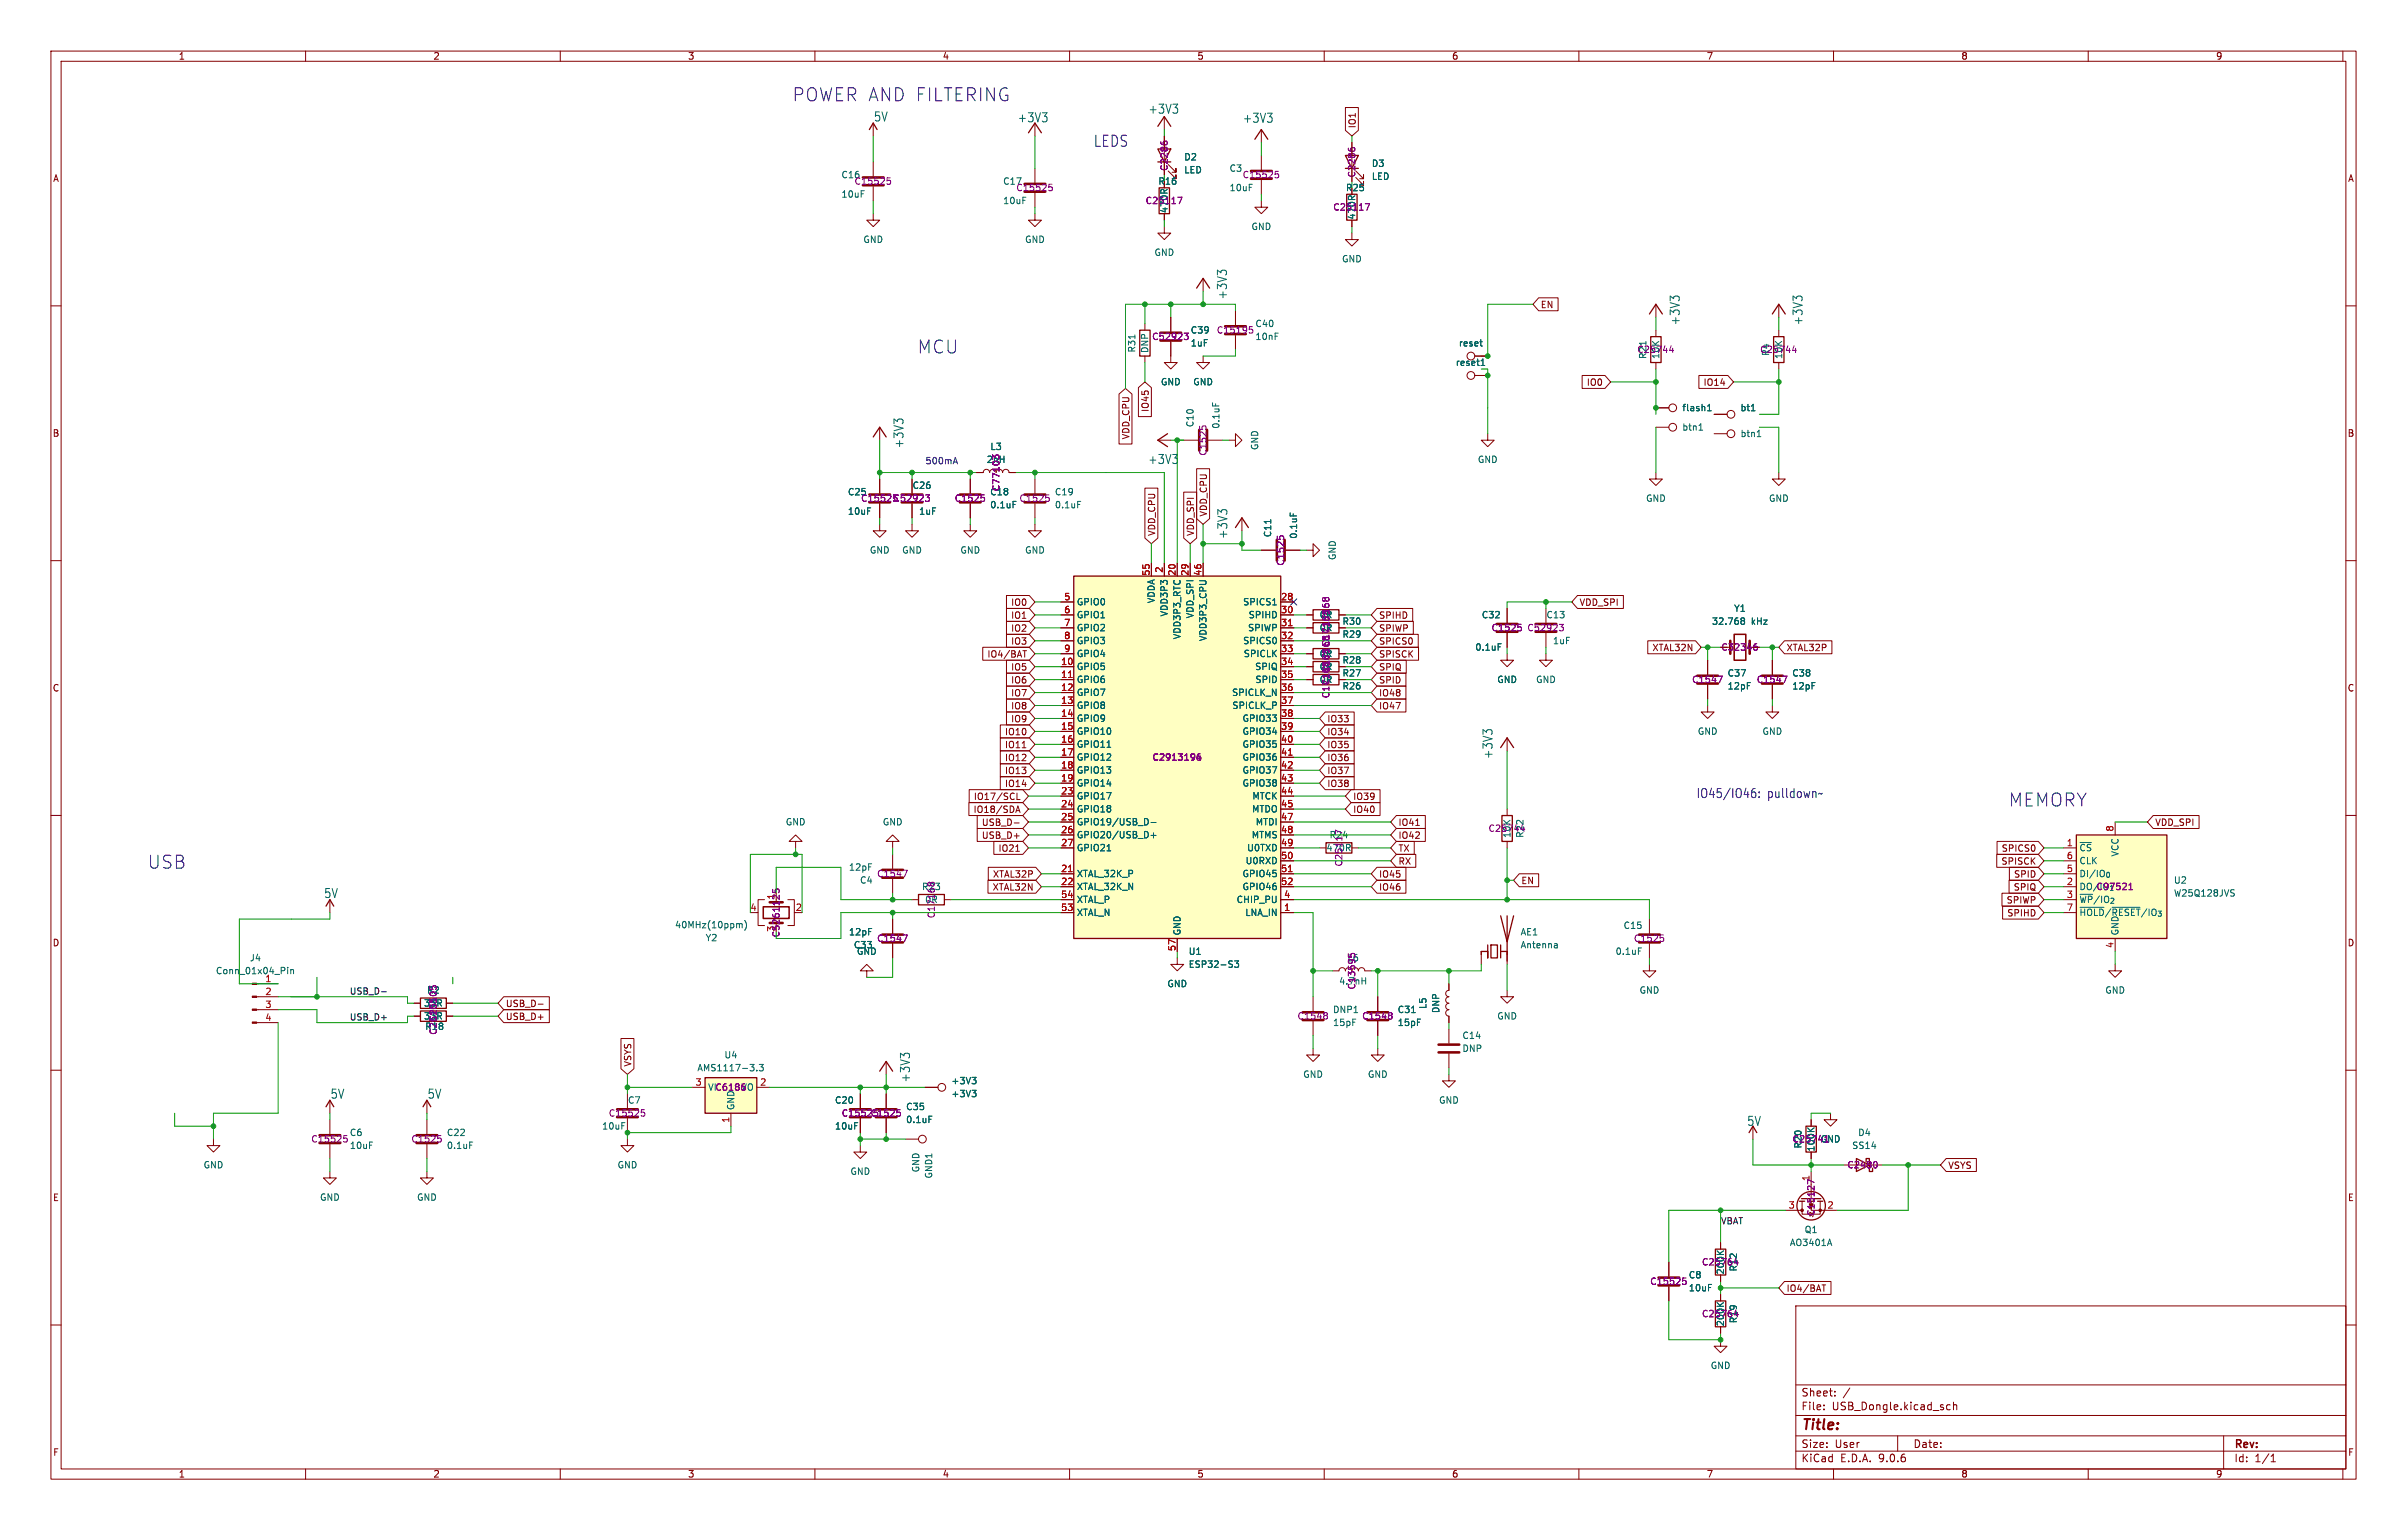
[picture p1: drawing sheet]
<svg xmlns="http://www.w3.org/2000/svg" width="473mm" height="300mm" viewBox="0 0 473 300" stroke-linecap="round" stroke-linejoin="round" font-family="sans-serif">
<defs><g id="words">
<g font-size="3.5" fill="#0000c2">
<text x="155.4" y="20.1">POWER AND FILTERING</text>
<text x="180.1" y="69.6">MCU</text>
<text x="394.4" y="158.5">MEMORY</text>
<text x="29" y="170.7">USB</text>
</g>
<text font-size="3" fill="#0000c2" x="214.6" y="29">LEDS</text>
<text font-size="2.8" fill="#840000" x="353.6" y="281.2">Title:</text>
<g font-size="2.5" fill="#006464">
<text x="225.4" y="22.5">+3V3</text>
<text x="171.5" y="24">5V</text>
<text x="199.7" y="24.2">+3V3</text>
<text x="243.9" y="24.3">+3V3</text>
<text x="241.1" y="58.9" transform="rotate(-90 241.1 58.9)">+3V3</text>
<text x="330" y="63.9" transform="rotate(-90 330 63.9)">+3V3</text>
<text x="354.1" y="63.9" transform="rotate(-90 354.1 63.9)">+3V3</text>
<text x="177.6" y="88.1" transform="rotate(-90 177.6 88.1)">+3V3</text>
<text x="225.4" y="91.3">+3V3</text>
<text x="241.2" y="105.8" transform="rotate(-90 241.2 105.8)">+3V3</text>
<text x="293.3" y="149" transform="rotate(-90 293.3 149)">+3V3</text>
<text x="63.6" y="176.4">5V</text>
<text x="64.8" y="215.8">5V</text>
<text x="83.9" y="215.8">5V</text>
<text x="178.9" y="212.5" transform="rotate(-90 178.9 212.5)">+3V3</text>
<text x="343" y="221.1">5V</text>
</g>
<g font-size="2.5" fill="#0000c2">
<text x="333" y="156.7">IO45/IO46:</text>
<text x="347" y="156.7">pulldown~~{}</text>
</g>
<g font-size="2.1" fill="#840000">
<text x="353.6" y="274.3">Sheet:</text>
<text x="353.6" y="277">File:</text>
<text x="359.7" y="277">USB_Dongle.kicad_sch</text>
<text x="353.6" y="287.2">KiCad</text>
<text x="353.6" y="284.4">Size:</text>
<text x="360.2" y="284.4">User</text>
<text x="361.3" y="287.2">E.D.A.</text>
<text x="368.9" y="287.2">9.0.6</text>
<text x="375.6" y="284.4">Date:</text>
<text x="438.6" y="284.6">Rev:</text>
<text x="438.6" y="287.2">Id:</text>
<text x="442.7" y="287.2">1/1</text>
</g>
<g font-size="1.8" fill="#840000">
<text x="35" y="11.9">1</text>
<text x="85" y="11.9">2</text>
<text x="135" y="11.9">3</text>
<text x="185" y="11.9">4</text>
<text x="235" y="11.9">5</text>
<text x="285" y="11.9">6</text>
<text x="335" y="11.9">7</text>
<text x="385" y="11.9">8</text>
<text x="435" y="11.9">9</text>
<text x="266.4" y="25.3" transform="rotate(-90 266.4 25.3)">IO1</text>
<text x="10.3" y="35.9">A</text>
<text x="460.9" y="35.9">A</text>
<text x="227.3" y="36.4">R16</text>
<text x="264.2" y="37.7">R25</text>
<text x="302.4" y="60.7">EN</text>
<text x="311.5" y="75.9">IO0</text>
<text x="334.4" y="75.9">IO14</text>
<text x="225.7" y="80.9" transform="rotate(-90 225.7 80.9)">IO45</text>
<text x="10.3" y="85.9">B</text>
<text x="221.9" y="86.3" transform="rotate(-90 221.9 86.3)">VDD_CPU</text>
<text x="460.8" y="85.9">B</text>
<text x="237.2" y="101.5" transform="rotate(-90 237.2 101.5)">VDD_CPU</text>
<text x="227" y="105.3" transform="rotate(-90 227 105.3)">VDD_CPU</text>
<text x="234.6" y="105.3" transform="rotate(-90 234.6 105.3)">VDD_SPI</text>
<text x="198.4" y="119.1">IO0</text>
<text x="310" y="119.1">VDD_SPI</text>
<text x="198.4" y="124.2">IO2</text>
<text x="198.4" y="121.6">IO1</text>
<text x="270.7" y="124.2">SPIWP</text>
<text x="270.7" y="121.6">SPIHD</text>
<text x="193.8" y="129.2">IO4/BAT</text>
<text x="198.4" y="126.7">IO3</text>
<text x="198.4" y="131.8">IO5</text>
<text x="270.7" y="131.8">SPIQ</text>
<text x="270.7" y="129.2">SPISCK</text>
<text x="270.7" y="126.7">SPICS0</text>
<text x="324.3" y="128">XTAL32N</text>
<text x="337.9" y="127.9">C32346</text>
<text x="350.7" y="128">XTAL32P</text>
<text x="10.3" y="135.9">C</text>
<text x="198.4" y="134.3">IO6</text>
<text x="198.4" y="136.9">IO7</text>
<text x="270.7" y="134.3">SPID</text>
<text x="270.7" y="136.9">IO48</text>
<text x="460.8" y="135.9">C</text>
<text x="198.4" y="139.4">IO8</text>
<text x="198.4" y="141.9">IO9</text>
<text x="260.5" y="141.9">IO33</text>
<text x="270.7" y="139.4">IO47</text>
<text x="197.2" y="147">IO11</text>
<text x="197.2" y="149.6">IO12</text>
<text x="197.2" y="144.5">IO10</text>
<text x="260.5" y="144.5">IO34</text>
<text x="260.5" y="149.6">IO36</text>
<text x="260.5" y="147">IO35</text>
<text x="197.2" y="152.1">IO13</text>
<text x="197.2" y="154.6">IO14</text>
<text x="260.5" y="154.6">IO38</text>
<text x="260.5" y="152.1">IO37</text>
<text x="191" y="159.7">IO18/SDA</text>
<text x="191.1" y="157.2">IO17/SCL</text>
<text x="265.6" y="159.7">IO40</text>
<text x="265.6" y="157.2">IO39</text>
<text x="192.7" y="162.3">USB_D-</text>
<text x="192.7" y="164.8">USB_D+</text>
<text x="195.9" y="167.3">IO21</text>
<text x="274.5" y="162.3">IO41</text>
<text x="274.5" y="167.3">TX</text>
<text x="274.5" y="164.8">IO42</text>
<text x="392.9" y="167.3">SPICS0</text>
<text x="423.1" y="162.3">VDD_SPI</text>
<text x="194.9" y="172.4">XTAL32P</text>
<text x="270.7" y="172.4">IO45</text>
<text x="274.5" y="169.9">RX</text>
<text x="298.6" y="173.7">EN</text>
<text x="392.9" y="169.9">SPISCK</text>
<text x="395.3" y="172.4">SPID</text>
<text x="194.8" y="175">XTAL32N</text>
<text x="270.7" y="175">IO46</text>
<text x="393.9" y="177.5">SPIWP</text>
<text x="395.3" y="175">SPIQ</text>
<text x="10.3" y="185.9">D</text>
<text x="394" y="180">SPIHD</text>
<text x="460.8" y="185.9">D</text>
<text x="99.2" y="197.8">USB_D-</text>
<text x="99.2" y="200.4">USB_D+</text>
<text x="124.1" y="209.4" transform="rotate(-90 124.1 209.4)">VSYS</text>
<text x="382.4" y="229.6">VSYS</text>
<text x="10.3" y="235.9">E</text>
<text x="460.9" y="235.9">E</text>
<text x="350.7" y="253.7">IO4/BAT</text>
<text x="10.3" y="285.9">F</text>
<text x="460.9" y="285.9">F</text>
<text x="35" y="290.2">1</text>
<text x="85" y="290.2">2</text>
<text x="135" y="290.2">3</text>
<text x="185" y="290.2">4</text>
<text x="235" y="290.2">5</text>
<text x="285" y="290.2">6</text>
<text x="335" y="290.2">7</text>
<text x="385" y="290.2">8</text>
<text x="435" y="290.2">9</text>
</g>
<g font-size="1.8" fill="#840084">
<text x="165.1" y="35.2">C16</text>
<text x="229.5" y="33.7" transform="rotate(-90 229.5 33.7)">C2286</text>
<text x="243.9" y="35.2">C15525</text>
<text x="266.3" y="34.9" transform="rotate(-90 266.3 34.9)">C2286</text>
<text x="167.7" y="36.4">C15525</text>
<text x="196.9" y="36.4">C17</text>
<text x="199.4" y="37.7">C15525</text>
<text x="224.8" y="40.3">C25117</text>
<text x="229.5" y="41.9" transform="rotate(-90 229.5 41.9)">470R</text>
<text x="261.7" y="41.5">C25117</text>
<text x="266.3" y="43.2" transform="rotate(-90 266.3 43.2)">470R</text>
<text x="233.7" y="65.7">C39</text>
<text x="238.8" y="65.7">C15195</text>
<text x="246.4" y="64.4">C40</text>
<text x="226.1" y="66.9">C52923</text>
<text x="321.4" y="69.5">C25744</text>
<text x="323.4" y="70.6" transform="rotate(-90 323.4 70.6)">R21</text>
<text x="326" y="70.6" transform="rotate(-90 326 70.6)">10K</text>
<text x="345.5" y="69.5">C25744</text>
<text x="347.6" y="69.9" transform="rotate(-90 347.6 69.9)">R4</text>
<text x="350.1" y="70.6" transform="rotate(-90 350.1 70.6)">10K</text>
<text x="237.1" y="89.5" transform="rotate(-90 237.1 89.5)">C1525</text>
<text x="193.6" y="91.1">2nH</text>
<text x="166.4" y="97.4">C25</text>
<text x="169" y="98.7">C15525C52923</text>
<text x="187.3" y="98.7">C1525</text>
<text x="194.3" y="97.4">C18</text>
<text x="196.4" y="96.5" transform="rotate(-90 196.4 96.5)">C77103</text>
<text x="200" y="98.7">C1525</text>
<text x="252.3" y="111.1" transform="rotate(-90 252.3 111.1)">C1525</text>
<text x="259" y="121.5">0R</text>
<text x="259" y="124.1">0R</text>
<text x="261.2" y="124.4" transform="rotate(-90 261.2 124.4)">C17168</text>
<text x="292.8" y="124.1">C1525</text>
<text x="299.8" y="124.1">C52923</text>
<text x="259" y="131.7">0R</text>
<text x="259" y="129.2">0R</text>
<text x="259" y="134.2">0R</text>
<text x="261.2" y="137.1" transform="rotate(-90 261.2 137.1)">C17168</text>
<text x="332.1" y="134.2">C1547</text>
<text x="344.8" y="134.2">C1547</text>
<text x="226.2" y="149.5">C2913196</text>
<text x="260.3" y="167.3">470R</text>
<text x="260.9" y="164.7">R24</text>
<text x="292.1" y="163.4">C25744</text>
<text x="296.8" y="164.5" transform="rotate(-90 296.8 164.5)">10K</text>
<text x="299.3" y="164.5" transform="rotate(-90 299.3 164.5)">R22</text>
<text x="172.1" y="172.3">C1547</text>
<text x="263.8" y="170.2" transform="rotate(-90 263.8 170.2)">C25117</text>
<text x="152.1" y="176.6" transform="rotate(-90 152.1 176.6)">1</text>
<text x="180.9" y="174.9">R23</text>
<text x="181.5" y="177.4">0R</text>
<text x="411.5" y="174.9">C97521</text>
<text x="152.1" y="183" transform="rotate(-90 152.1 183)">3</text>
<text x="172.1" y="185">C1547</text>
<text x="183.7" y="180.3" transform="rotate(-90 183.7 180.3)">C17168</text>
<text x="320.7" y="185">C1525</text>
<text x="264.5" y="188.8">L6</text>
<text x="83.1" y="197.7">33R</text>
<text x="83.7" y="195.2">R2</text>
<text x="262.8" y="193.4">4.7nH</text>
<text x="266.3" y="194.3" transform="rotate(-90 266.3 194.3)">C13595</text>
<text x="83.1" y="200.3">33R</text>
<text x="83.4" y="202.3">R18</text>
<text x="86" y="203.2" transform="rotate(-90 86 203.2)">C25105</text>
<text x="254.7" y="200.3">C1548</text>
<text x="267.4" y="200.3">C1548</text>
<text x="138.9" y="214.2">VIC6186VO</text>
<text x="119.4" y="219.3">C15525</text>
<text x="144.4" y="218" transform="rotate(-90 144.4 218)">GND</text>
<text x="165.1" y="219.3">C15525C1525</text>
<text x="61" y="224.4">C15525</text>
<text x="68.6" y="223.1">C6</text>
<text x="80.7" y="224.4">C1525</text>
<text x="351.8" y="224.4">C25741GND</text>
<text x="353.9" y="225.5" transform="rotate(-90 353.9 225.5)">R20</text>
<text x="356.5" y="226.1" transform="rotate(-90 356.5 226.1)">100K</text>
<text x="362.6" y="229.5">C2480</text>
<text x="356.5" y="238.7" transform="rotate(-90 356.5 238.7)">C15127</text>
<text x="331.5" y="251.1">C8</text>
<text x="334.1" y="248.5">C25764</text>
<text x="338.7" y="250.2" transform="rotate(-90 338.7 250.2)">200K</text>
<text x="341.2" y="249.6" transform="rotate(-90 341.2 249.6)">R12</text>
<text x="323.9" y="252.3">C15525</text>
<text x="334.1" y="258.7">C25764</text>
<text x="338.7" y="260.4" transform="rotate(-90 338.7 260.4)">200K</text>
<text x="341.2" y="259.8" transform="rotate(-90 341.2 259.8)">R19</text>
</g>
<g font-size="1.8" fill="#006464">
<text x="232.4" y="31.7">D2</text>
<text x="232.4" y="34.2">LED</text>
<text x="241.3" y="33.9">C3</text>
<text x="269.2" y="33">D3</text>
<text x="269.2" y="35.5">LED</text>
<text x="165.1" y="39">10uF</text>
<text x="196.9" y="40.3">10uF</text>
<text x="241.3" y="37.7">10uF</text>
<text x="169.4" y="47.9">GND</text>
<text x="201.2" y="47.9">GND</text>
<text x="245.6" y="45.3">GND</text>
<text x="226.6" y="50.4">GND</text>
<text x="263.4" y="51.7">GND</text>
<text x="223.1" y="69.3" transform="rotate(-90 223.1 69.3)">R31</text>
<text x="225.7" y="69.4" transform="rotate(-90 225.7 69.4)">DNP</text>
<text x="233.7" y="68.2">1uF</text>
<text x="246.4" y="66.9">10nF</text>
<text x="286.3" y="68.2">reset</text>
<text x="227.8" y="75.8">GND</text>
<text x="234.2" y="75.8">GND</text>
<text x="285.7" y="72">reset1</text>
<text x="234.5" y="83.9" transform="rotate(-90 234.5 83.9)">C10</text>
<text x="330.2" y="80.9">flash1</text>
<text x="341.6" y="80.9">bt1</text>
<text x="194.4" y="88.5">L3</text>
<text x="239.6" y="84.2" transform="rotate(-90 239.6 84.2)">0.1uF</text>
<text x="247.2" y="88.4" transform="rotate(-90 247.2 88.4)">GND</text>
<text x="330.2" y="84.7">btn1</text>
<text x="341.6" y="86">btn1</text>
<text x="290.1" y="91.1">GND</text>
<text x="166.4" y="101.2">10uF</text>
<text x="179.1" y="96.1">C26</text>
<text x="180.3" y="101.2">1uF</text>
<text x="194.3" y="99.9">0.1uF</text>
<text x="207" y="97.4">C19</text>
<text x="207" y="99.9">0.1uF</text>
<text x="323.1" y="98.7">GND</text>
<text x="347.2" y="98.7">GND</text>
<text x="249.8" y="105.5" transform="rotate(-90 249.8 105.5)">C11</text>
<text x="254.9" y="105.8" transform="rotate(-90 254.9 105.8)">0.1uF</text>
<text x="170.7" y="108.8">GND</text>
<text x="177" y="108.8">GND</text>
<text x="188.5" y="108.8">GND</text>
<text x="201.2" y="108.8">GND</text>
<text x="262.5" y="110" transform="rotate(-90 262.5 110)">GND</text>
<text x="211.3" y="119">GPIO0</text>
<text x="226.9" y="118.5" transform="rotate(-90 226.9 118.5)">VDDA</text>
<text x="244" y="119">SPICS1</text>
<text x="211.3" y="121.5">GPIO1</text>
<text x="211.3" y="124.1">GPIO2</text>
<text x="229.5" y="121.1" transform="rotate(-90 229.5 121.1)">VDD3P3</text>
<text x="232" y="125.6" transform="rotate(-90 232 125.6)">VDD3P3_RTC</text>
<text x="234.5" y="121.4" transform="rotate(-90 234.5 121.4)">VDD_SPI</text>
<text x="237.1" y="125.9" transform="rotate(-90 237.1 125.9)">VDD3P3_CPU</text>
<text x="244.9" y="124.1">SPIWP</text>
<text x="245.1" y="121.5">SPIHD</text>
<text x="263.5" y="122.8">R30</text>
<text x="263.5" y="125.3">R29</text>
<text x="290.8" y="121.5">C32</text>
<text x="303.5" y="121.5">C13</text>
<text x="336" y="122.8">32.768</text>
<text x="340.4" y="120.3">Y1</text>
<text x="343.8" y="122.8">kHz</text>
<text x="211.3" y="126.6">GPIO3</text>
<text x="211.3" y="129.2">GPIO4</text>
<text x="211.3" y="131.7">GPIO5</text>
<text x="244" y="126.6">SPICS0</text>
<text x="244.1" y="129.2">SPICLK</text>
<text x="246.3" y="131.7">SPIQ</text>
<text x="263.5" y="130.4">R28</text>
<text x="289.6" y="127.9">0.1uF</text>
<text x="304.8" y="126.6">1uF</text>
<text x="211.3" y="134.2">GPIO6</text>
<text x="211.3" y="136.8">GPIO7</text>
<text x="241.8" y="136.8">SPICLK_N</text>
<text x="246.4" y="134.2">SPID</text>
<text x="263.5" y="133">R27</text>
<text x="263.5" y="135.5">R26</text>
<text x="293.9" y="134.2">GND</text>
<text x="301.5" y="134.2">GND</text>
<text x="339.1" y="133">C37</text>
<text x="339.1" y="135.5">12pF</text>
<text x="351.8" y="133">C38</text>
<text x="351.8" y="135.5">12pF</text>
<text x="211.3" y="139.3">GPIO8</text>
<text x="211.3" y="141.9">GPIO9</text>
<text x="241.9" y="139.3">SPICLK_P</text>
<text x="243.9" y="141.9">GPIO33</text>
<text x="211.3" y="144.4">GPIO10</text>
<text x="211.3" y="146.9">GPIO11</text>
<text x="211.3" y="149.5">GPIO12</text>
<text x="243.9" y="144.4">GPIO34</text>
<text x="243.9" y="146.9">GPIO35</text>
<text x="243.9" y="149.5">GPIO36</text>
<text x="333.2" y="144.4">GND</text>
<text x="345.9" y="144.4">GND</text>
<text x="211.3" y="152">GPIO13</text>
<text x="211.3" y="154.6">GPIO14</text>
<text x="243.9" y="152">GPIO37</text>
<text x="243.9" y="154.6">GPIO38</text>
<text x="211.3" y="157.1">GPIO17</text>
<text x="211.3" y="159.6">GPIO18</text>
<text x="245.7" y="159.6">MTDO</text>
<text x="245.8" y="157.1">MTCK</text>
<text x="154.2" y="162.2">GND</text>
<text x="173.2" y="162.2">GND</text>
<text x="211.3" y="162.2">GPIO19/USB_D-</text>
<text x="211.3" y="164.7">GPIO20/USB_D+</text>
<text x="211.3" y="167.3">GPIO21</text>
<text x="244.8" y="167.3">U0TXD</text>
<text x="245.7" y="164.7">MTMS</text>
<text x="246.5" y="162.2">MTDI</text>
<text x="408.2" y="167.3">~{CS}</text>
<text x="166.6" y="171.1">12pF</text>
<text x="168.8" y="173.6">C4</text>
<text x="211.3" y="172.3">XTAL_32K_P</text>
<text x="243.9" y="172.3">GPIO45</text>
<text x="244.5" y="169.8">U0RXD</text>
<text x="408.2" y="169.8">CLK</text>
<text x="408.2" y="172.3">DI/IO_{0}</text>
<text x="416.2" y="168.2" transform="rotate(-90 416.2 168.2)">VCC</text>
<text x="426.7" y="173.6">U2</text>
<text x="211.3" y="174.9">XTAL_32K_N</text>
<text x="211.3" y="177.4">XTAL_P</text>
<text x="211.3" y="180">XTAL_N</text>
<text x="242.7" y="177.4">CHIP_PU</text>
<text x="243.9" y="174.9">GPIO46</text>
<text x="244.4" y="180">LNA_IN</text>
<text x="408.2" y="174.9">DO/IO_{1}</text>
<text x="408.2" y="177.4">~{WP}/IO_{2}</text>
<text x="408.2" y="180">~{HOLD}/~{RESET}/IO_{3}</text>
<text x="426.7" y="176.1">W25Q128JVS</text>
<text x="132.4" y="182.4">40MHz(10ppm)</text>
<text x="138.4" y="184.9">Y2</text>
<text x="166.6" y="183.8">12pF</text>
<text x="232" y="183.7" transform="rotate(-90 232 183.7)">GND</text>
<text x="298.5" y="183.8">AE1</text>
<text x="318.7" y="182.5">C15</text>
<text x="416.2" y="183.7" transform="rotate(-90 416.2 183.7)">GND</text>
<text x="42.3" y="191.4">Conn_01x04_Pin</text>
<text x="49" y="188.8">J4</text>
<text x="167.5" y="186.3">C33</text>
<text x="168.1" y="187.6">GND</text>
<text x="233.3" y="190.1">ESP32-S3</text>
<text x="233.3" y="187.6">U1</text>
<text x="298.5" y="186.3">Antenna</text>
<text x="317.1" y="187.6">0.1uF</text>
<text x="52" y="192.8">1</text>
<text x="229.1" y="193.9">GND</text>
<text x="321.8" y="195.2">GND</text>
<text x="413.3" y="195.2">GND</text>
<text x="261.6" y="199">DNP1</text>
<text x="261.6" y="201.5">15pF</text>
<text x="274.3" y="199">C31</text>
<text x="274.3" y="201.5">15pF</text>
<text x="280.3" y="198.1" transform="rotate(-90 280.3 198.1)">L5</text>
<text x="282.8" y="198.9" transform="rotate(-90 282.8 198.9)">DNP</text>
<text x="293.9" y="200.3">GND</text>
<text x="142.1" y="207.9">U4</text>
<text x="287" y="206.6">DNP</text>
<text x="287" y="204.1">C14</text>
<text x="136.8" y="210.4">AMS1117-3.3</text>
<text x="186.7" y="213">+3V3</text>
<text x="186.7" y="215.5">+3V3</text>
<text x="255.8" y="211.7">GND</text>
<text x="268.5" y="211.7">GND</text>
<text x="118.1" y="221.9">10uF</text>
<text x="123.2" y="216.8">C7</text>
<text x="163.8" y="216.8">C20</text>
<text x="163.8" y="221.9">10uF</text>
<text x="177.8" y="218.1">C35</text>
<text x="177.8" y="220.6">0.1uF</text>
<text x="282.4" y="216.8">GND</text>
<text x="68.6" y="225.7">10uF</text>
<text x="87.6" y="223.1">C22</text>
<text x="87.6" y="225.7">0.1uF</text>
<text x="363.6" y="225.7">SS14</text>
<text x="364.7" y="223.1">D4</text>
<text x="39.9" y="229.5">GND</text>
<text x="121.2" y="229.5">GND</text>
<text x="166.9" y="230.8">GND</text>
<text x="180.7" y="230.2" transform="rotate(-90 180.7 230.2)">GND</text>
<text x="183.2" y="231.4" transform="rotate(-90 183.2 231.4)">GND1</text>
<text x="62.7" y="235.8">GND</text>
<text x="81.8" y="235.8">GND</text>
<text x="351.3" y="244.7">AO3401A</text>
<text x="354.2" y="242.2">Q1</text>
<text x="331.5" y="253.6">10uF</text>
<text x="335.8" y="268.9">GND</text>
</g>
<text font-size="1.8" fill="#0000c2" x="181.6" y="91.3">500mA</text>
<g font-size="1.8" fill="#a90000">
<text x="225.8" y="113.1" transform="rotate(-90 225.8 113.1)">55</text>
<text x="228.3" y="112.5" transform="rotate(-90 228.3 112.5)">2</text>
<text x="230.9" y="113.1" transform="rotate(-90 230.9 113.1)">20</text>
<text x="233.4" y="113.1" transform="rotate(-90 233.4 113.1)">29</text>
<text x="236" y="113.1" transform="rotate(-90 236 113.1)">46</text>
<text x="208.8" y="117.9">5</text>
<text x="251.4" y="117.9">28</text>
<text x="208.8" y="120.4">6</text>
<text x="208.8" y="123">7</text>
<text x="208.8" y="125.5">8</text>
<text x="251.4" y="120.4">30</text>
<text x="251.4" y="123">31</text>
<text x="251.4" y="125.5">32</text>
<text x="208.2" y="130.6">10</text>
<text x="208.8" y="128">9</text>
<text x="251.4" y="128">33</text>
<text x="251.4" y="130.6">34</text>
<text x="208.2" y="133.1">11</text>
<text x="208.2" y="135.7">12</text>
<text x="251.4" y="135.7">36</text>
<text x="251.4" y="133.1">35</text>
<text x="208.2" y="138.2">13</text>
<text x="208.2" y="140.7">14</text>
<text x="208.2" y="143.3">15</text>
<text x="251.4" y="138.2">37</text>
<text x="251.4" y="140.7">38</text>
<text x="251.4" y="143.3">39</text>
<text x="208.2" y="145.8">16</text>
<text x="208.2" y="148.4">17</text>
<text x="251.4" y="145.8">40</text>
<text x="251.4" y="148.4">41</text>
<text x="208.2" y="150.9">18</text>
<text x="208.2" y="153.4">19</text>
<text x="208.2" y="156">23</text>
<text x="251.4" y="150.9">42</text>
<text x="251.4" y="153.4">43</text>
<text x="251.4" y="156">44</text>
<text x="208.2" y="158.5">24</text>
<text x="208.2" y="161.1">25</text>
<text x="251.4" y="158.5">45</text>
<text x="251.4" y="161.1">47</text>
<text x="208.2" y="163.6">26</text>
<text x="208.2" y="166.1">27</text>
<text x="251.4" y="163.6">48</text>
<text x="251.4" y="166.1">49</text>
<text x="405.7" y="166.1">1</text>
<text x="415" y="163.3" transform="rotate(-90 415 163.3)">8</text>
<text x="208.2" y="171.2">21</text>
<text x="208.2" y="173.8">22</text>
<text x="251.4" y="171.2">51</text>
<text x="251.4" y="168.7">50</text>
<text x="251.4" y="173.8">52</text>
<text x="405.7" y="168.7">6</text>
<text x="405.7" y="171.2">5</text>
<text x="405.7" y="173.8">2</text>
<text x="147.2" y="178.8">4</text>
<text x="156.1" y="178.8">2</text>
<text x="208.2" y="176.3">54</text>
<text x="208.2" y="178.8">53</text>
<text x="252" y="176.3">4</text>
<text x="252" y="178.8">1</text>
<text x="405.7" y="176.3">3</text>
<text x="405.7" y="178.8">7</text>
<text x="230.9" y="186.8" transform="rotate(-90 230.9 186.8)">57</text>
<text x="415" y="186.2" transform="rotate(-90 415 186.2)">4</text>
<text x="52" y="195.4">2</text>
<text x="52" y="197.9">3</text>
<text x="52" y="200.4">4</text>
<text x="136.5" y="213.1">3</text>
<text x="149.2" y="213.1">2</text>
<text x="143.3" y="220.4" transform="rotate(-90 143.3 220.4)">1</text>
<text x="355.3" y="231.9" transform="rotate(-90 355.3 231.9)">1</text>
<text x="351.1" y="237.3">3</text>
<text x="358.7" y="237.3">2</text>
</g>
<text font-size="1.8" fill="#009600" x="153.3" y="184.1" transform="rotate(-90 153.3 184.1)">C5261125</text>
<g font-size="1.7" fill="#0f0f0f">
<text x="68.6" y="195.3">USB_D-</text>
<text x="68.6" y="200.3">USB_D+</text>
<text x="337.8" y="240.3">VBAT</text>
</g>
</g></defs>
<g fill="none" stroke="#840000" stroke-width=".2">
<path d="M10 10h452.6v280.3h-452.6zM12 12h448.6v276.3h-448.6zM60 10v2M110 10v2M160 10v2M210 10v2M260 10v2M310 10v2M360 10v2M410 10v2M460 10v2M10 60h2"/>
<path d="M460.6 60h2M10 110h2M460.6 110h2M10 160h2M460.6 160h2M10 210h2M460.6 210h2M352.6 256.3h108v32h-108zM10 260h2M352.6 277.8h108M352.6 271.8h108M358.1 276.5v.2"/>
<path d="M358.1 275.7v.2M360.3 273.8v.2M360.3 273v.2M363.2 272.4l-1.3 1.9M382.2 276.4l.3 .3 .4-.1M382.9 275.7h-.4l-.3 .2M383.5 275.8l.3-.1h.3l.1 1M383.5 275.2v1.5M460.6 260h2M60 288.3v2M110 288.3v2M160 288.3v2"/>
<path d="M210 288.3v2M260 288.3v2M310 288.3v2M352.6 284.8h108M352.6 281.8h108M360 288.3v2M372.6 281.8v3M410 288.3v2M436.6 281.8v6.5M445.9 286.9h.9M445.9 285.8l.4-.4v1.5M460 288.3v2"/>
</g>
<path d="M407.7 163.9h17.7v20.3h-17.7z" fill="#ffffc2"/>
<path d="M171.4 85.8l1.3-2 1.3 2M229.2 85.1l-1.9 1.3 1.9 1.3M180.3 175.5h5.1v2.1h-5.1zM294.6 179.7l1.3 5.1 1.3-5.1M295.9 179.7v8.9M407.7 163.9h17.7v20.3h-17.7zM292.1 185.4v2.6v-1.3h-1.3v.7M292.7 185.4h1.3v2.6h-1.3zM294.6 186.7h1.3M294.6 185.4v2.6M336.8 255.3h2v5.1h-2z" fill="none" stroke="#840000" stroke-width=".25"/>
<g fill="none" stroke="#840000" stroke-width=".2">
<path d="M172.7 83.8v2.6M172.7 94v2.8M172.7 98.8v2.8M179.1 94v2.8M179.1 98.8v2.8M190.5 94v2.8M190.5 98.8v2.8M191.8 92.7h1.2a.63 .63 0 0 1 .7-.6 .63 .63 0 0 1 .6 .6 .63 .63 0 0 1 .7-.6 .63 .63 0 0 1 .6 .6M196.8 92.7h.1a.63 .63 0 0 1 .6-.6 .63 .63 0 0 1 .6 .6h1.3M203.2 94v2.8M203.2 98.8v2.8M227.3 86.4h2.6"/>
<path d="M172.7 102.9v1.3h1.3l-1.3 1.2-1.3-1.2h1.3M179.1 102.9v1.3h1.2l-1.2 1.2-1.3-1.2h1.3M190.5 102.9v1.3h1.3l-1.3 1.2-1.3-1.2h1.3M203.2 102.9v1.3h1.3l-1.3 1.2-1.3-1.2h1.3M148.6 179.1h.2M150.1 176.6h-1.3v5h1.3M152.4 175.3v1.3M154.7 176.6h1.3v5h-1.3M175.3 165.1h1.2l-1.2-1.2-1.3 1.2h1.3v1.3M175.3 167.7v2.8M175.3 172.5v2.8M179.1 176.6h1.2"/>
<path d="M185.4 176.6h1.3M405.1 166.4h2.6M405.1 168.9h2.6M405.1 171.5h2.6M405.1 174h2.6M405.1 176.6h2.6M405.1 179.1h2.6M415.3 161.3v2.6M170.2 190.5h1.2l-1.2-1.2-1.3 1.2h1.3v1.3M175.3 180.4v2.8M175.3 185.2v2.8M231.1 188v1.3h1.3l-1.3 1.2-1.2-1.2h1.2"/>
<path d="M257.8 195.6v2.8M290.8 186.7v2.6M295.9 194.3v1.3h1.3l-1.3 1.3-1.3-1.3h1.3M295.9 186.7v2.6M415.3 189.3v1.2h1.3l-1.3 1.3-1.3-1.3h1.3M415.3 184.2v2.5M168.9 214.7v2.7M168.9 219.5v2.8M174 214.7v2.7M174 219.5v2.8M257.8 205.8v1.2h1.3l-1.3 1.3-1.3-1.3h1.3M257.8 200.4v2.8"/>
<path d="M270.5 205.8v1.2h1.3l-1.3 1.3-1.3-1.3h1.3M359.4 218.5v1.2h1.3l-1.3 1.3-1.3-1.3h1.3M168.9 224.8v1.3h1.3l-1.3 1.3-1.3-1.3h1.3M177.8 223.5h2.5M337.8 254v1.3M337.8 262.9v1.3h1.3l-1.3 1.3-1.3-1.3h1.3M337.8 260.4v1.2"/>
<circle cx="181.1" cy="223.5" r=".76"/>
</g>
<g fill="none" stroke="#006464" stroke-width=".2">
<path d="M176.2 82.7l-.7-.5v1M176.4 82.3h.7M198.9 98.4h.6M211.6 98.4h.6M230.3 89.2h.9l-.5 .7M231.1 90v.8M408.4 178.1h4.7M414.7 178.1h5.5M438.2 174.6l.5 .1M438.4 175.3l.3 .2-.3 .4M145.1 181.3l.1 .1M145.2 181.4v.7"/>
<path d="M145.2 181.4l.2-.2 .3 .1v.8M146.2 180.6a1.46 1.46 0 0 1 0 2M305.6 185.2l.2 .2v.6M305.8 186h-.5M305.8 185.5h-.5M182.4 219h.6M337.1 255.6l.8 .8M338.4 255.6l-.7 .6"/>
</g>
<g fill="none" stroke="#840084" stroke-width=".2">
<path d="M181.7 97.1h.8l-.4 .5 .3 .1 .1 .5-.3 .2h-.3M192.6 97.1h.7M193.1 97.6l.2 .3v.3l-.2 .2M205.3 97.1h.7M205.8 97.6l.2 .3v.3l-.2 .2M151.7 174.5v.6l.6 .1-.1-.2 .1-.4 .1-.1h.5l.1 .2-.1 .5M177.3 170.8h.8l-.5 1.3M418 174.6h.7M418 173.7l.3-.4v1.3M177.3 183.5h.8l-.5 1.3M260.4 198.7l.2 .3-.2 .3 .2 .2v.3l-.2 .2M176.1 217.8h.6"/>
<path d="M176.6 218.3l.2 .2v.3l-.2 .2"/>
</g>
<g fill="none" stroke="#840000" stroke-width=".51">
<path d="M170.7 97.1h4.1M170.7 98.6h4.1M177 97.1h4.1M177 98.6h4.1M188.5 97.1h4M188.5 98.6h4M201.2 97.1h4M201.2 98.6h4M151.1 177.1h2.6M173.2 172.2h4.1M173.2 170.7h4.1M151.1 181.1h2.6"/>
<path d="M173.2 184.9h4.1M173.2 183.4h4.1M255.8 198.7h4M166.9 217.7h4M166.9 219.2h4M172 217.7h4M172 219.2h4M255.8 200.2h4"/>
</g>
<path d="M149.9 178h5v2.2h-5z" fill="none" stroke="#840000" stroke-width=".3"/>
<path d="M210.8 113.1h40.7v71.1h-40.7z" fill="#ffffc2"/>
<g fill="none" stroke="#840000" stroke-width=".25">
<path d="M234.9 56.5l1.3-1.9 1.3 1.9M323.8 61.6l1.3-1.9 1.3 1.9M324.1 66.1h2v5h-2zM348 61.6l1.2-1.9 1.3 1.9M348.2 66.1h2.1v5h-2.1zM210.8 113.1h40.7v71.1h-40.7zM242.6 103.5l1.2-1.9 1.3 1.9M260.3 165.4h5.1v2h-5.1zM294.9 160h2v5.1h-2zM82.5 198.4h5.1v2h-5.1zM82.5 195.9h5.1v2h-5.1zM83.1 217.2l.7-1.3 .8 1.3"/>
<path d="M172.7 210.2l1.3-1.9 1.3 1.9M343.4 222.3l.8-1.3 .7 1.3M353.3 235.7h1M353.7 235.2h3.8M354.6 221h2v5.1h-2zM356.9 235.7h1M364.5 227.4l2.5 1.2-2.5 1.3zM366.4 228v-.6h.6v2.5h.7v-.6M336.8 245.1h2v5.1h-2z"/>
<circle cx="355.6" cy="236.6" r="2.79"/>
</g>
<g fill="none" stroke="#840000" stroke-width=".2">
<path d="M236.2 54.6v2.6M265.4 45.7v1.3h1.3l-1.3 1.3-1.2-1.3h1.2M325.1 59.7v2.6M349.2 59.7v2.6M242.6 61v2.8M242.6 65.8v2.8M289.6 73.7h2.5M289.6 69.9h2.5M325.1 64.8v1.3M325.1 71.1v1.3M349.2 64.8v1.3M349.2 71.1v1.3"/>
<path d="M292.1 85.1v1.3h1.3l-1.3 1.3-1.3-1.3h1.3M325.1 83.8h2.6M325.1 80h2.6M336.5 81.3h2.6M336.5 85.1h2.6M208.3 118.1h2.5M226.1 110.5v2.6M228.6 110.5v2.6M231.1 110.5v2.6M233.7 110.5v2.6M236.2 110.5v2.6M243.8 101.6v2.6"/>
<path d="M247.6 108h2.8M251.5 118.1h2.5M252.5 108h2.8M303.5 119.4v2.8M208.3 135.9h2.5M208.3 120.7h2.5M208.3 123.2h2.5M208.3 125.8h2.5M208.3 128.3h2.5M208.3 130.8h2.5M208.3 133.4h2.5M208.3 138.5h2.5"/>
<path d="M251.5 135.9h2.5M251.5 120.7h2.5M251.5 123.2h2.5M251.5 125.8h2.5M251.5 128.3h2.5M251.5 130.8h2.5M251.5 133.4h2.5M251.5 138.5h2.5M295.9 128.3v1.3h1.3l-1.3 1.2-1.3-1.2h1.3M303.5 128.3v1.3h1.3l-1.3 1.2-1.2-1.2h1.2M303.5 124.2v2.8M335.3 138.5v1.2h1.2l-1.2 1.3-1.3-1.3h1.3"/>
<path d="M335.3 129.6v2.8M335.3 134.4v2.8M344.2 127h1.2M348 138.5v1.2h1.2l-1.2 1.3-1.3-1.3h1.3M348 129.6v2.8M348 134.4v2.8M208.3 158.8h2.5M208.3 141h2.5M208.3 143.5h2.5M208.3 146.1h2.5M208.3 148.6h2.5M208.3 151.2h2.5"/>
<path d="M208.3 153.7h2.5M208.3 156.2h2.5M251.5 158.8h2.5M251.5 141h2.5M251.5 143.5h2.5M251.5 146.1h2.5M251.5 148.6h2.5M251.5 151.2h2.5M251.5 153.7h2.5M251.5 156.2h2.5M295.9 158.8v1.2M208.3 171.5h2.5"/>
<path d="M208.3 161.3h2.5M208.3 163.9h2.5M208.3 166.4h2.5M208.3 174h2.5M208.3 176.6h2.5M208.3 179.1h2.5M251.5 171.5h2.5M251.5 161.3h2.5M251.5 163.9h2.5M251.5 166.4h2.5M251.5 174h2.5M251.5 176.6h2.5"/>
<path d="M251.5 179.1h2.5M251.5 168.9h2.5M259.1 166.4h1.2M265.4 166.4h1.3M295.9 165.1v1.3M81.3 199.4h1.2M81.3 196.9h1.2M87.6 199.4h1.3M87.6 196.9h1.3M231.1 184.2v2.5M83.8 215.9v2.6M83.8 219.7v2.8"/>
<path d="M123.2 214.7v2.7M123.2 219.5v2.8M174 208.3v2.5M181.6 213.4h2.5M355.6 219.7v1.3M83.8 229.9v1.3h1.3l-1.3 1.2-1.3-1.2h1.3M83.8 224.6v2.8M123.2 223.5v1.3h1.3l-1.3 1.3-1.3-1.3h1.3M344.2 221v2.5M350.5 237.5h3.3M353.8 235.7v2.6h3.6v-2.6M355.6 235.7v1.8h5.1"/>
<path d="M355.6 226.1v1.3M355.6 229.9v2.5M361.9 228.6h2.6M367 228.6h2.6M327.7 247.7v2.8M327.7 252.5v2.8M337.8 243.9v1.2M337.8 250.2v1.3"/>
<circle cx="288.8" cy="69.9" r=".76"/>
<circle cx="288.8" cy="73.7" r=".76"/>
<circle cx="328.4" cy="83.8" r=".76"/>
<circle cx="328.4" cy="80" r=".76"/>
<circle cx="339.9" cy="85.1" r=".76"/>
<circle cx="339.9" cy="81.3" r=".76"/>
<circle cx="184.9" cy="213.4" r=".76"/>
</g>
<path d="M209.8 133h.7M253 122.8h.7M253 148.2h.7M209.8 171.1h.7M253 171.1h.7" fill="none" stroke="#a90000" stroke-width=".2"/>
<g fill="none" stroke="#006464" stroke-width=".2">
<path d="M239.7 53.5l-.7-.5v1M239.9 53.1h.7M328.6 58.6l-.7-.5v.9M328.8 58.2h.7M352.7 58.6l-.6-.5v.9M352.9 58.2h.8M290.6 67.1h.4M290.8 71.7h.7M290.8 67.9h.2M290.9 70.8l.3-.3v1.2M323.2 67v.7M335.3 79.7l.3-.4v1.3"/>
<path d="M333.6 84.4h.7M333.8 83.3l.1-.1v1.2M335.3 80.6h.7M343.9 80.6h.7M345 85.7h.7M345.2 84.6l.2-.2v1.3M239.8 100.5l-.7-.5v.9M240 100.1h.7M249.5 102v.7M249.9 118.7h.7M253.3 100.6v.7M341.9 121.7l.2 .1"/>
<path d="M341.9 121.3h.4l.2 .1v.2l-.2 .2M342.1 121.8h.2M342.1 121.8l-.2 .1M342.3 121.8l.2 .2v.4l-.2 .1h-.4M217.4 146.7h.7M217.4 167h.7M225.2 160.7l.3 .5-.3 .6M226 161.4h1M226 164h1M226.5 163.5v.9M242.4 188.6h.8l-.4 .4 .3 .2v.5l-.2 .1-.5-.1M177.5 207.2l-.7-.5v.9"/>
<path d="M177.6 206.8h.8M190.9 211.4h.7l-.4 .5M190.9 214h.7l-.4 .4M191.4 211.9l.2 .3v.3l-.2 .2M191.4 214.4l.2 .3v.3l-.2 .2M92.2 224.1h.6M354.9 221.3l.7 .8M356.2 221.3l-.7 .6M337.1 245.5l.8 .7M338.4 245.5l-.7 .5M359.2 243.2l.5 1.2"/>
</g>
<g fill="none" stroke="#840084" stroke-width=".2">
<path d="M245.3 64.1h.6M245.4 64.6h.5M246 64.8l-.1 .5-.5 .1M327.8 68.8h.8M328.4 68.3v.9M351.9 68.8h.8M352.5 68.3v.9M250.8 105.2v.6M251.3 105.4l.2-.2h.3l.2 .2M306.2 122.5h.7l-.4 .5 .4 .1v.5l-.2 .2h-.4M337.3 132.7h.9l-.6 1.3M344.6 126.8h.2l.2 .3v.4l-.4 .1"/>
<path d="M344.9 126.3l-.3 .1M350 132.7h.9l-.6 1.3M235.3 147.9l-.3 .9h.8M235.6 147.9l-.3 .1-.2 .2-.1 .8 .3 .2 .4-.1 .1-.4-.2-.2-.3-.1-.3 .3M235.6 148.3v.9M125.9 217.8h.6M126.1 218.3h.3l.2 .2-.1 .4-.4 .1M86 222.9h.6M86.4 223.3l.2 .3v.3l-.2 .2M356.2 232l-1.3-.5v.8M368.3 227.9a.79 .79 0 0 1 0 1.3M330.4 250.8h.6"/>
<path d="M330.5 251.3h.5M331.1 251.5l-.1 .5-.5 .1"/>
</g>
<g fill="#840000" stroke="#840000" stroke-width=".2">
<circle cx="353.8" cy="237.5" r=".25"/>
<circle cx="357.4" cy="237.5" r=".25"/>
</g>
<g fill="none" stroke="#840000" stroke-width=".51">
<path d="M240.5 64h4.1M240.5 65.6h4.1M250.7 105.9v4.1M252.2 105.9v4.1M301.5 122.5h4.1M301.5 124h4.1M333.2 132.6h4.1M333.2 134.1h4.1M339.7 125.8v2.5M343.5 125.8v2.5M345.9 132.6h4.1M345.9 134.1h4.1"/>
<path d="M121.2 217.7h4M121.2 219.2h4M81.8 222.8h4.1M81.8 224.3h4.1M325.6 250.7h4.1M325.6 252.2h4.1"/>
</g>
<path d="M340.5 124.5h2.3v5.1h-2.3z" fill="none" stroke="#840000" stroke-width=".3"/>
<path d="M138.4 211.5h10.2v7h-10.2z" fill="#ffffc2"/>
<g fill="none" stroke="#840000" stroke-width=".25">
<path d="M170.7 25.4l.7-1.2 .8 1.2M201.9 26.1l1.3-1.9 1.3 1.9M227.3 29.2h2.6l-1.3 2.6zM227.3 31.8h2.6M227.3 24.8l1.3-1.9 1.3 1.9M227.6 36.9h2v5h-2zM246.4 27.3l1.2-1.9 1.3 1.9M264.2 30.5h2.5l-1.3 2.5zM264.2 33h2.5M264.4 38.1h2v5.1h-2zM223.8 64.8h2v5.1h-2zM257.8 119.7h5.1v2h-5.1z"/>
<path d="M257.8 122.2h5.1v2h-5.1zM257.8 129.8h5.1v2.1h-5.1zM257.8 132.4h5.1v2h-5.1zM257.8 127.3h5.1v2h-5.1zM294.6 146.7l1.3-1.9 1.3 1.9M64 177.8l.8-1.2 .7 1.2M64 217.2l.8-1.3 .7 1.3M138.4 211.5h10.2v7h-10.2z"/>
</g>
<g fill="none" stroke="#840000" stroke-width=".2">
<path d="M171.4 24.2v2.5M171.4 31.8v2.8M171.4 36.6v2.8M203.2 24.2v2.5M203.2 33v2.8M203.2 37.9v2.8M228.6 22.9v2.5M228.6 26.7v2.5M228.6 31.8v2.5M229.4 33.6l1.5 1.5v-.8v.8h-.8M229.4 32.3l1.5 1.5v-.8v.8h-.8M247.6 39.4v1.3h1.3l-1.3 1.2-1.2-1.2h1.2"/>
<path d="M247.6 25.4v2.6M247.6 30.5v2.8M247.6 35.3v2.8M264.2 21.1h2.5v4.5l-1.3 1.1-1.2-1.1zM265.4 28v2.5M265.4 33v2.6M266.2 34.8l1.5 1.5v-.7v.7h-.7M266.2 33.6l1.5 1.5v-.8v.8h-.7M171.4 41.9v1.3h1.3l-1.3 1.3-1.2-1.3h1.2M203.2 41.9v1.3h1.3l-1.3 1.3-1.3-1.3h1.3M228.6 44.5v1.2h1.3l-1.3 1.3-1.3-1.3h1.3M228.6 41.9v1.3"/>
<path d="M265.4 43.2v1.3M302.1 58.4h3.8v2.6h-3.8l-1.1-1.3zM219.7 77.3l1.3-1.1 1.3 1.1v9.8h-2.6zM223.5 76.1l1.3-1.1 1.3 1.1v5.7h-2.6zM224.8 63.5v1.3M224.8 69.9v1.2M229.9 67.1v4h1.2l-1.2 1.3-1.3-1.3h1.3M229.9 62.3v2.7M236.2 69.9v1.2h1.3l-1.3 1.3-1.3-1.3h1.3M289.6 73.7h2.5M289.6 69.9h2.5M310.6 73.7h4.5l1.1 1.3-1.1 1.2h-4.5z"/>
<path d="M333.6 73.7h5.6l1.2 1.3-1.2 1.2h-5.6zM172.7 94v2.8M172.7 98.8v2.8M179.1 94v2.8M179.1 98.8v2.8M190.5 94v2.8M190.5 98.8v2.8M191.8 92.7h1.2M198.1 92.7h1.3M224.8 95.8h2.5v9.8l-1.2 1.1-1.3-1.1zM232.4 96.6h2.6v9l-1.3 1.1-1.3-1.1zM232.4 86.4h2.8"/>
<path d="M234.9 92h2.6v9.8l-1.3 1.1-1.3-1.1zM237.2 86.4h2.8M241.3 86.4h1.3v1.3l1.2-1.3-1.2-1.3v1.3M325.1 92.7v1.3h1.3l-1.3 1.3-1.3-1.3h1.3M325.1 80h2.6M336.5 81.3h2.6M349.2 92.7v1.3h1.3l-1.3 1.3-1.2-1.3h1.2M197.6 119.4h4.5l1.1 1.3-1.1 1.2h-4.5zM197.6 116.9h4.5l1.1 1.2-1.1 1.3h-4.5zM208.3 118.1h2.5M226.1 110.5v2.6M228.6 110.5v2.6"/>
<path d="M231.1 110.5v2.6M233.7 110.5v2.6M236.2 110.5v2.6M247.6 108h2.8M251.5 118.1h2.5M252.5 108h2.8M256.5 108h1.3v1.2l1.3-1.2-1.3-1.3v1.3M270.4 119.4h7v2.5h-7l-1.2-1.2zM295.9 119.4v2.8M309.7 116.9h9v2.5h-9l-1.1-1.3zM193 127h9.1l1.1 1.3-1.1 1.3h-9.1zM197.6 137.2h4.5l1.1 1.3-1.1 1.2h-4.5z"/>
<path d="M197.6 121.9h4.5l1.1 1.3-1.1 1.3h-4.5zM197.6 124.5h4.5l1.1 1.3-1.1 1.2h-4.5zM197.6 132.1h4.5l1.1 1.3-1.1 1.2h-4.5zM197.6 129.6h4.5l1.1 1.2-1.1 1.3h-4.5zM197.6 134.6h4.5l1.1 1.3-1.1 1.3h-4.5zM197.6 139.7h4.5l1.1 1.3-1.1 1.3h-4.5zM200.8 127.7h.7M201.2 127.7v1.3M208.3 120.7h2.5M208.3 123.2h2.5M208.3 130.8h2.5M208.3 133.4h2.5"/>
<path d="M208.3 128.3h2.5M208.3 135.9h2.5M208.3 125.8h2.5M208.3 138.5h2.5M251.5 120.7h2.5M251.5 123.2h2.5M251.5 130.8h2.5M251.5 133.4h2.5M251.5 128.3h2.5M251.5 135.9h2.5M251.5 125.8h2.5M251.5 138.5h2.5"/>
<path d="M256.5 120.7h1.3M256.5 123.2h1.3M256.5 130.8h1.3M256.5 133.4h1.3M256.5 128.3h1.3M260.2 139.7h5.7v2.6h-5.7l-1.1-1.3zM262.9 120.7h1.3M262.9 123.2h1.3M262.9 130.8h1.3M262.9 133.4h1.3M262.9 128.3h1.3M270.4 132.1h5.6v2.5h-5.6l-1.2-1.2z"/>
<path d="M270.4 134.6h5.6v2.6h-5.6l-1.2-1.3zM270.4 129.6h5.7v2.5h-5.7l-1.2-1.3zM270.4 137.2h5.6v2.5h-5.6l-1.2-1.2zM270.4 127h8.1v2.6h-8.1l-1.2-1.3zM270.4 121.9h7.1v2.6h-7.1l-1.2-1.3zM270.4 124.5h8.1v2.5h-8.1l-1.2-1.2zM295.9 124.2v2.8M323.5 125.8h9.4l1.1 1.2-1.1 1.3h-9.4zM335.3 129.6v2.8M335.3 134.4v2.8M344.2 127h1.2M348 129.6v2.8"/>
<path d="M348 134.4v2.8M350.4 125.8h9.3v2.5h-9.3l-1.2-1.3zM190.2 157.5h10.6l1.1 1.3-1.1 1.2h-10.6zM190.3 155h10.5l1.1 1.2-1.1 1.3h-10.5zM196.4 144.8h5.7l1.1 1.3-1.1 1.2h-5.7zM196.4 149.9h5.7l1.1 1.3-1.1 1.2h-5.7zM196.4 147.3h5.7l1.1 1.3-1.1 1.3h-5.7zM196.4 142.3h5.7l1.1 1.2-1.1 1.3h-5.7zM196.4 152.4h5.7l1.1 1.3-1.1 1.3h-5.7zM199.4 159.4l.5-1.2 .4 1.2M199.6 159.1h.6M199.7 155.6v1.3h.6"/>
<path d="M200.7 146.7h.7M208.3 158.8h2.5M208.3 141h2.5M208.3 143.5h2.5M208.3 146.1h2.5M208.3 148.6h2.5M208.3 151.2h2.5M208.3 153.7h2.5M208.3 156.2h2.5M251.5 158.8h2.5M251.5 141h2.5M251.5 143.5h2.5"/>
<path d="M251.5 146.1h2.5M251.5 148.6h2.5M251.5 151.2h2.5M251.5 153.7h2.5M251.5 156.2h2.5M260.2 152.4h5.7v2.6h-5.7l-1.1-1.3zM260.2 149.9h5.7v2.5h-5.7l-1.1-1.2zM260.2 142.3h5.7v2.5h-5.7l-1.1-1.3zM260.2 147.3h5.7v2.6h-5.7l-1.1-1.3zM260.2 144.8h5.7v2.5h-5.7l-1.1-1.2zM265.3 157.5h5.7v2.5h-5.7l-1.1-1.2zM265.3 155h5.7v2.5h-5.7l-1.1-1.3z"/>
<path d="M295.9 144.8v2.5M64.8 176.6v2.5M156.2 165.1h1.3l-1.3-1.2-1.3 1.2h1.3v1.3M191.9 160h8.9l1.1 1.3-1.1 1.3h-8.9zM191.9 162.6h8.9l1.1 1.3-1.1 1.2h-8.9zM194 172.7h9.4l1.1 1.3-1.1 1.3h-9.4zM194 170.2h9.4l1.1 1.3-1.1 1.2h-9.4zM195.1 165.1h5.7l1.1 1.3-1.1 1.3h-5.7zM199.1 161.5h1M199.4 167.1h.8M208.3 171.5h2.5M208.3 161.3h2.5"/>
<path d="M208.3 163.9h2.5M208.3 166.4h2.5M208.3 174h2.5M208.3 176.6h2.5M208.3 179.1h2.5M251.5 171.5h2.5M251.5 161.3h2.5M251.5 163.9h2.5M251.5 166.4h2.5M251.5 174h2.5M251.5 176.6h2.5M251.5 179.1h2.5"/>
<path d="M251.5 168.9h2.5M270.4 170.2h5.6v2.5h-5.6l-1.2-1.2zM270.4 172.7h5.6v2.6h-5.6l-1.2-1.3zM274.2 160h5.6v2.6h-5.6l-1.2-1.3zM274.2 165.1h3.5v2.6h-3.5l-1.2-1.3zM274.2 167.7h3.8v2.5h-3.8l-1.2-1.3zM274.2 162.6h5.6v2.5h-5.6l-1.2-1.2zM278 162h.7M298.3 171.5h3.8v2.5h-3.8l-1.1-1.3zM392 167.7h8.2l1.1 1.2-1.1 1.3h-8.2zM392.1 165.1h8.1l1.1 1.3-1.1 1.3h-8.1zM393.1 175.3h7.1l1.1 1.3-1.1 1.2h-7.1z"/>
<path d="M393.2 177.8h7l1.1 1.3-1.1 1.3h-7zM394.5 172.7h5.7l1.1 1.3-1.1 1.3h-5.7zM394.5 170.2h5.7l1.1 1.3-1.1 1.2h-5.7zM422.8 160h9v2.6h-9l-1.2-1.3zM50.4 193.1h4.2M50.4 195.6h4.2M50.4 198.1h4.2M81.3 199.4h1.2M81.3 196.9h1.2M87.6 199.4h1.3M87.6 196.9h1.3M98.9 195.6h9v2.5h-9l-1.1-1.2z"/>
<path d="M98.9 198.1h9v2.6h-9l-1.1-1.3zM105.7 197.1h.9M175.3 180.4v2.8M175.3 185.2v2.8M231.1 184.2v2.5M261.6 190.5h1.3a.63 .63 0 0 1 .7-.6 .63 .63 0 0 1 .6 .6 .63 .63 0 0 1 .6-.6 .63 .63 0 0 1 .6 .6M266.7 190.5a.63 .63 0 0 1 .7-.6 .63 .63 0 0 1 .6 .6h1.2M270.5 195.6v2.8M284.5 193.1v1.2l-.1 .1a.64 .64 0 0 0-.5 .6 .64 .64 0 0 0 .6 .6h-.1a.64 .64 0 0 0-.5 .7 .64 .64 0 0 0 .6 .6h-.1a.64 .64 0 0 0-.5 .7 .64 .64 0 0 0 .6 .6h-.1a.63 .63 0 0 0-.5 .6 .63 .63 0 0 0 .6 .6v1.3M323.8 189.3v1.2h-1.2l1.2 1.3 1.3-1.3h-1.3M323.8 180.4v2.8M323.8 185.2v2.8"/>
<path d="M50.4 200.7h4.2M64.8 215.9v2.6M64.8 219.7v2.8M121.9 203.8h2.6v5.9l-1.3 1.1-1.3-1.1zM135.9 213.4h2.5M143.5 218.5v2.5M148.6 213.4h2.5M168.9 214.7v2.7M168.9 219.5v2.8M174 214.7v2.7M174 219.5v2.8M181.6 213.4h2.5"/>
<path d="M270.5 200.4v2.8M284.5 210.8v1.3h1.2l-1.2 1.3-1.3-1.3h1.3M284.5 202v2.7M284.5 206.8v2.8M355.6 219.7v1.3M41.9 223.5v1.3h1.3l-1.3 1.3-1.3-1.3h1.3M64.8 229.9v1.3h1.2l-1.2 1.2-1.3-1.2h1.3M64.8 224.6v2.8M355.6 226.1v1.3M382.1 227.4h5.9v2.5h-5.9l-1.1-1.3zM327.7 247.7v2.8M327.7 252.5v2.8"/>
<path d="M337.8 243.9v1.2M337.8 250.2v1.3M337.8 254v1.3M350.4 251.5h9.1v2.5h-9.1l-1.2-1.2zM357.7 252.2h.8M358.1 252.2v1.2M337.8 260.4v1.2"/>
</g>
<g fill="none" stroke="#006464" stroke-width=".2">
<path d="M204.6 22.1h1l-.5 .7M205.5 23v.7M230.3 20.4h.9l-.5 .7M231.2 21.3v.7M248.8 22.2h1l-.5 .7M249.7 23.1v.7M222.8 65.7v.8M238.1 79.1v.6M290.6 67.1h.4M290.8 71.7h.7M290.8 67.9h.2M290.9 70.8l.3-.3v1.2"/>
<path d="M335.3 79.7l.3-.4v1.3M198.9 98.4h.6M335.3 80.6h.7M343.9 80.6h.7M249.5 102v.7M249.9 118.7h.7M253.3 100.6v.7M294.1 126.3h.7M341.9 121.7l.2 .1M341.9 121.3h.4l.2 .1v.2l-.2 .2M342.1 121.8h.2M342.1 121.8l-.2 .1"/>
<path d="M342.3 121.8l.2 .2v.4l-.2 .1h-.4M217.4 146.7h.7M291.9 143.7l-.7-.5v.9M292 143.3h.8M217.4 167h.7M225.2 160.7l.3 .5-.3 .6M226 161.4h1M226 164h1M226.5 163.5v.9M56.5 189.8v.2M56.5 190.3v.8M57.1 190.3v.8"/>
<path d="M57.1 190.4l.5-.1v.8M242.4 188.6h.8l-.4 .4 .3 .2v.5l-.2 .1-.5-.1M267.4 192.5h.7M268.1 191.9v1.2M277.2 198.7h.7M321.7 186h.6M148.6 210v.2M149.1 208.9h.8l-.5 .5 .4 .1v.5l-.2 .2-.5-.2M182.4 219h.6M190.9 211.4h.7l-.4 .5M190.9 214h.7l-.4 .4M191.4 211.9l.2 .3v.3l-.2 .2"/>
<path d="M191.4 214.4l.2 .3v.3l-.2 .2M354.9 221.3l.7 .8M356.2 221.3l-.7 .6M337.1 255.6l.8 .8M337.1 245.5l.8 .7M338.4 255.6l-.7 .6M338.4 245.5l-.7 .5"/>
</g>
<g fill="none" stroke="#840000" stroke-width=".51">
<path d="M169.4 34.8h4.1M169.4 36.3h4.1M201.2 36.1h4M201.2 37.6h4M245.6 33.6h4.1M245.6 35.1h4.1M227.8 65.3h4.1M227.8 66.8h4.1M235.5 84.4v4M237 84.4v4M293.9 122.5h4M293.9 124h4"/>
<path d="M268.5 198.7h4M321.8 183.4h4.1M321.8 184.9h4.1M268.5 200.2h4M282.4 205h4.1M282.4 206.5h4.1M62.7 222.8h4.1M62.7 224.3h4.1"/>
</g>
<g fill="none" stroke="#840084" stroke-width=".2">
<path d="M174.2 34.9h.6M174.3 35.4h.3l.3 .2-.1 .4-.5 .2M206 36.2h.6M206.1 36.6h.3l.2 .3v.4l-.5 .1M227.9 27.8v.3M228.4 27.9l.2-.2h.3l.3 .2M231.2 38.7h.9l-.6 1.3M250.4 33.6h.6M250.5 34.1h.3l.3 .3-.1 .4-.5 .1M264.7 29.1v.2M265.2 29.2l.3-.2h.3l.2 .2M268.1 40h.8l-.5 1.2"/>
<path d="M232.5 65.4h.8l-.4 .5h.3M233.3 66.1l-.1 .5h-.5M181.7 97.1h.8l-.4 .5 .3 .1 .1 .5-.3 .2h-.3M192.6 97.1h.7M193.1 97.6l.2 .3v.3l-.2 .2M235.5 83.6v.6M236 83.8l.3-.2h.3l.2 .2M250.8 105.2v.6M251.3 105.4l.2-.2h.3l.2 .2M260.2 117.5l-.3-.2-.2 .2v.2M260.2 117.5l.2-.2h.3l.2 .1v.3M260.2 117.5v.2"/>
<path d="M259.8 124.9l-.1 .2v.4l.3 .1 .2-.2M259.8 125.8l-.1 .7 .3 .3h.8l.1-.2v-.4l-.2-.1-.5 .1-.1 .4 .3 .2M260.1 124.9l.1 .2M260.2 125.1v.3M260.3 124.9l-.1 .2M260.8 125.8a.59 .59 0 0 1-.2 .8 .59 .59 0 0 1-.8-.1l-.1-.3M260.8 124.9l.1 .2M260.9 124.6l-.1 .9-.4 .1-.2-.2M260.9 129.7v.7M260.9 125h-1.2l.3 .4M298.1 122.5h.6M298.5 123l.2 .3v.3l-.2 .2"/>
<path d="M337.3 132.7h.9l-.6 1.3M344.6 126.8h.2l.2 .3v.4l-.4 .1M344.9 126.3l-.3 .1M350 132.7h.9l-.6 1.3M235.3 147.9l-.3 .9h.8M235.6 147.9l-.3 .1-.2 .2-.1 .8 .3 .2 .4-.1 .1-.4-.2-.2-.3-.1-.3 .3M235.6 148.3v.9M177.3 183.5h.8l-.5 1.3M273.1 198.7l.2 .3-.2 .3 .2 .2v.3l-.2 .2M326 183.5h.6M326.4 184l.3 .2v.3l-.3 .3M176.1 217.8h.6"/>
<path d="M176.6 218.3l.2 .2v.3l-.2 .2M67.5 222.9h.6M67.6 223.3l.5 .1M68.2 223.6l-.1 .4-.5 .1M330.4 250.8h.6M330.5 251.3h.5M331.1 251.5l-.1 .5-.5 .1"/>
</g>
<g fill="#840000" stroke="#840000" stroke-width=".2">
<path d="M49.5 192.9h.9v.3h-.9z"/>
<path d="M49.5 195.5h.9v.2h-.9z"/>
<path d="M49.5 198h.9v.3h-.9z"/>
<path d="M49.5 200.6h.9v.2h-.9z"/>
</g>
<path d="M74.9 194.6h1" fill="none" stroke="#0f0f0f" stroke-width=".2"/>
<g fill="none" stroke="#009600" stroke-width=".2">
<path d="M171.4 26.7v5.1M171.4 39.4v2.5M203.2 26.7v6.3M228.6 25.4v1.3M228.6 34.3v1.3M247.6 28v2.5M247.6 38.1v1.3M265.4 26.7v1.3M265.4 35.6v1.3M203.2 40.7v1.2M224.8 59.7v3.8M228.6 43.2v1.3"/>
<path d="M229.9 59.7v2.6M236.2 57.2v2.5M265.4 44.5v1.2M301 59.7h-8.9v10.2h-1.3M224.8 71.1v3.9M242.6 61v-1.3h-21.6v16.5M242.6 68.6v1.3h-6.4M290.8 72.4h1.3v12.7M316.2 75h8.9M325.1 62.3v2.5M325.1 72.4v8.9M340.4 75h8.8"/>
<path d="M349.2 62.3v2.5M349.2 72.4v8.9h-3.8M172.7 92.7h19.1M172.7 86.4v7.6M179.1 92.7v1.3M190.5 92.7v1.3M199.4 92.7h29.2v17.8M203.2 92.7v1.3M229.9 86.4h2.5M231.1 86.4v24.1M240 86.4h1.3M325.1 83.8v8.9"/>
<path d="M345.4 83.8h3.8v8.9M172.7 101.6v1.3M179.1 101.6v1.3M190.5 101.6v1.3M203.2 118.1h5.1M203.2 101.6v1.3M226.1 106.7v3.8M233.7 106.7v3.8M236.2 102.9v7.6M236.2 106.7h7.6M243.8 104.2v3.8h3.8M255.3 108h1.2"/>
<path d="M303.5 118.1v1.3M308.6 118.1h-12.7v1.3M203.2 128.3h5.1M203.2 123.2h5.1M203.2 120.7h5.1M203.2 125.8h5.1M203.2 133.4h5.1M203.2 135.9h5.1M203.2 138.5h5.1M203.2 130.8h5.1M254 128.3h2.5M254 123.2h2.5"/>
<path d="M254 120.7h2.5M254 125.8h15.2M254 133.4h2.5M254 135.9h15.2M254 138.5h15.2M254 130.8h2.5M264.2 128.3h5M264.2 123.2h5M264.2 120.7h5M264.2 133.4h5M264.2 130.8h5M295.9 127v1.3"/>
<path d="M303.5 127v1.3M334 127h3.8M335.3 127v2.6M335.3 137.2v1.3M345.4 127h3.8M348 127v2.6M348 137.2v1.3M201.9 158.8h6.4M201.9 156.2h6.4M203.2 151.2h5.1M203.2 148.6h5.1M203.2 153.7h5.1"/>
<path d="M203.2 143.5h5.1M203.2 146.1h5.1M203.2 141h5.1M254 151.2h5.1M254 148.6h5.1M254 153.7h5.1M254 143.5h5.1M254 146.1h5.1M254 141h5.1M254 158.8h10.2M254 156.2h10.2M295.9 147.3v11.5"/>
<path d="M64.8 179.1v1.3h-17.8v12.7h7.6M147.3 179.1v-11.4h10.2v11.4M152.4 175.3v-5.1h12.7v6.4h14M156.2 166.4v1.3M175.3 166.4v1.3M175.3 175.3v1.3M175.3 179.1v1.3M186.7 176.6h21.6M201.9 166.4h6.4M201.9 161.3h6.4M201.9 163.9h6.4M204.5 171.5h3.8"/>
<path d="M204.5 174h3.8M208.3 179.1h-43.2v5.1h-12.7M254 176.6h69.8v3.8M254 166.4h5.1M254 171.5h15.2M254 174h15.2M254 179.1h3.8v16.5M254 168.9h19M254 161.3h19M254 163.9h19M266.7 166.4h6.3M295.9 166.4v10.2"/>
<path d="M295.9 172.7h1.3M401.3 176.6h3.8M401.3 166.4h3.8M401.3 171.5h3.8M401.3 174h3.8M401.3 179.1h3.8M401.3 168.9h3.8M415.3 161.3h6.3M54.6 195.6h25.4v1.3h1.3M54.6 198.1h7.6v2.6h17.8v-1.3h1.3M62.2 191.8v3.8M88.9 196.9h8.9"/>
<path d="M88.9 199.4h8.9M88.9 191.8v1.3M175.3 188v3.8h-5.1M231.1 186.7v1.3M257.8 190.5h3.8M270.5 190.5v5.1M284.5 190.5v2.6M290.8 189.3v1.2h-21.6M295.9 189.3v5M323.8 188v1.3M415.3 186.7v2.6M34.3 218.5v2.5h7.6"/>
<path d="M54.6 200.7v17.8h-12.7v5M64.8 218.5v1.2M83.8 218.5v1.2M123.2 213.4h12.7M123.2 210.8v3.9M151.1 213.4h30.5M168.9 213.4v1.3M174 210.8v3.9M257.8 203.2v2.6M270.5 203.2v2.6M284.5 200.7v1.3M284.5 209.6v1.2"/>
<path d="M359.4 218.5h-3.8v1.2M64.8 227.4v2.5M83.8 227.4v2.5M143.5 221v1.3h-20.3v1.2M168.9 223.5h8.9M168.9 222.3v2.5M174 222.3v1.2M337.8 237.5v6.4M344.2 223.5v5.1h17.7M350.5 237.5h-22.8v10.2M355.6 227.4v2.5M369.6 228.6h11.4"/>
<path d="M374.6 228.6v8.9h-13.9M327.7 255.3v7.6h10.1v-1.3M337.8 252.8h11.4M337.8 251.5v2.5"/>
</g>
<path d="M253.4 117.5l1.2 1.2M254.6 117.5l-1.2 1.2" fill="none" stroke="#000084" stroke-width=".2"/>
<path d="M187.3 90.7h.6M187.6 89.8l.4 1.2M344 155.6l.5-.2 .3 .4-.2 .6-.4 .1-.2-.1M344.6 154.7a.53 .53 0 0 0-.6 .5M345.4 156.4v.1M345.4 155.4v.2" fill="none" stroke="#0000c2" stroke-width=".2"/>
<path d="M209.8 133h.7M253 122.8h.7M253 148.2h.7M209.8 171.1h.7M253 171.1h.7" fill="none" stroke="#a90000" stroke-width=".2"/>
<g fill="#009600" stroke="#009600" stroke-width=".2">
<circle cx="229.9" cy="59.7" r=".46"/>
<circle cx="224.8" cy="59.7" r=".46"/>
<circle cx="41.9" cy="221" r=".46"/>
<circle cx="62.2" cy="195.6" r=".46"/>
<circle cx="156.2" cy="167.7" r=".46"/>
<circle cx="175.3" cy="176.6" r=".46"/>
<circle cx="174" cy="213.4" r=".46"/>
<circle cx="174" cy="223.5" r=".46"/>
<circle cx="175.3" cy="179.1" r=".46"/>
<circle cx="168.9" cy="213.4" r=".46"/>
<circle cx="168.9" cy="223.5" r=".46"/>
<circle cx="172.7" cy="92.7" r=".46"/>
<circle cx="179.1" cy="92.7" r=".46"/>
<circle cx="190.5" cy="92.7" r=".46"/>
<circle cx="203.2" cy="92.7" r=".46"/>
<circle cx="231.1" cy="86.4" r=".46"/>
<circle cx="123.2" cy="213.4" r=".46"/>
<circle cx="123.2" cy="222.3" r=".46"/>
<circle cx="236.2" cy="59.7" r=".46"/>
<circle cx="236.2" cy="106.7" r=".46"/>
<circle cx="243.8" cy="106.7" r=".46"/>
<circle cx="292.1" cy="73.7" r=".46"/>
<circle cx="325.1" cy="75" r=".46"/>
<circle cx="292.1" cy="69.9" r=".46"/>
<circle cx="325.1" cy="80" r=".46"/>
<circle cx="295.9" cy="172.7" r=".46"/>
<circle cx="349.2" cy="75" r=".46"/>
<circle cx="348" cy="127" r=".46"/>
<circle cx="335.3" cy="127" r=".46"/>
<circle cx="303.5" cy="118.1" r=".46"/>
<circle cx="355.6" cy="228.6" r=".46"/>
<circle cx="374.6" cy="228.6" r=".46"/>
<circle cx="337.8" cy="262.9" r=".46"/>
<circle cx="337.8" cy="237.5" r=".46"/>
<circle cx="337.8" cy="252.8" r=".46"/>
<circle cx="295.9" cy="176.6" r=".46"/>
<circle cx="284.5" cy="190.5" r=".46"/>
<circle cx="270.5" cy="190.5" r=".46"/>
<circle cx="257.8" cy="190.5" r=".46"/>
</g>
<use href="#words"/>
</svg>
